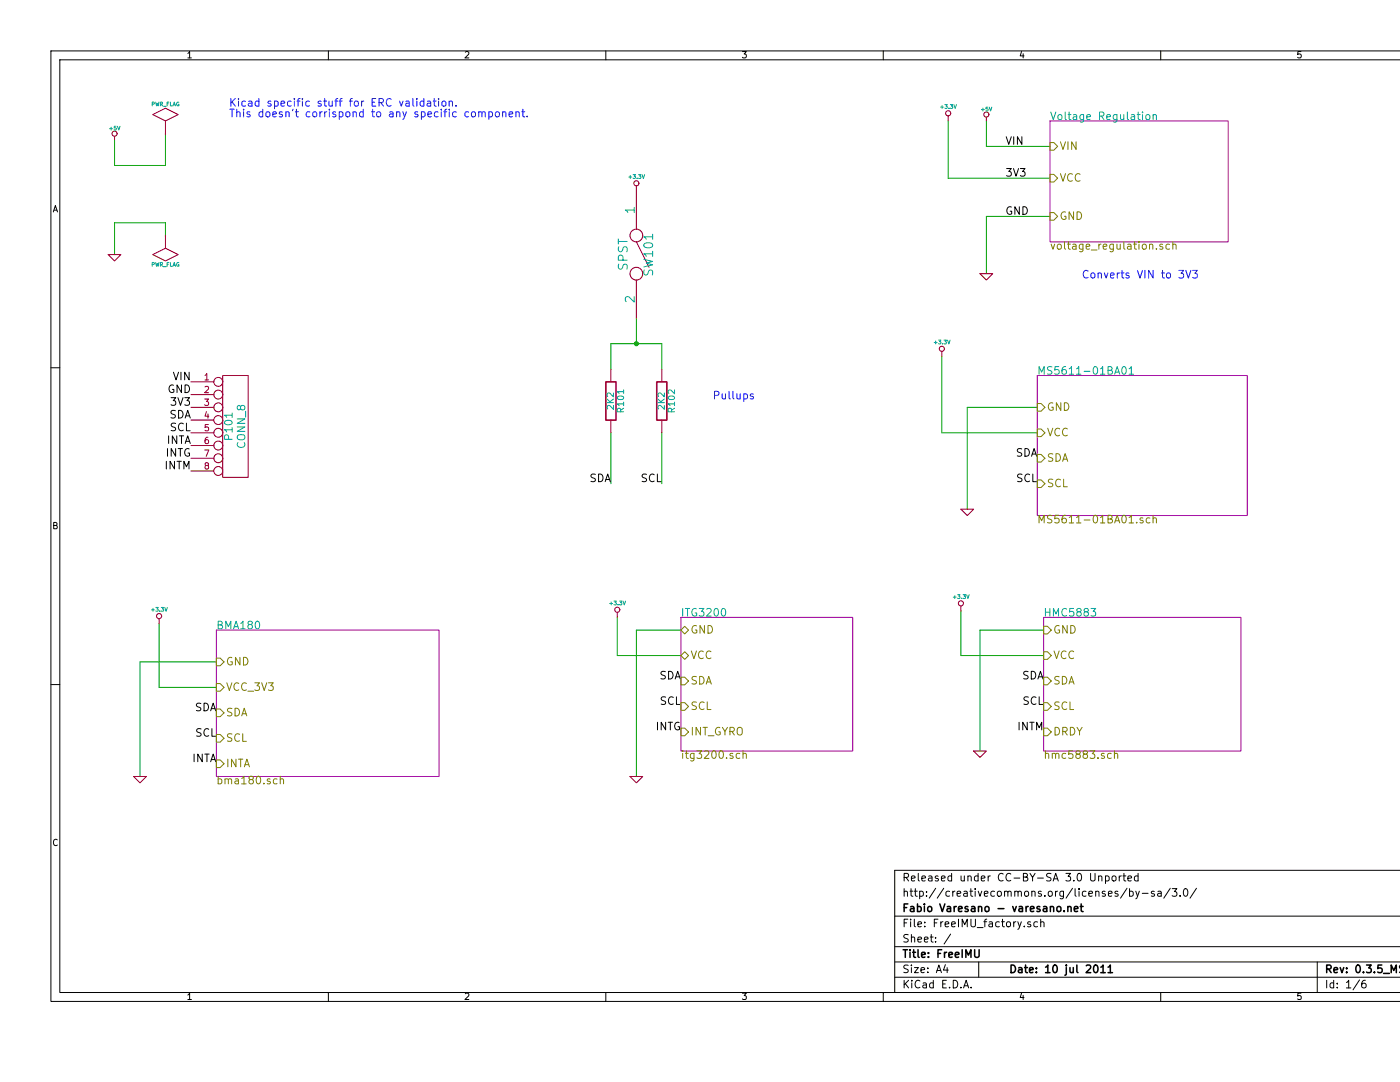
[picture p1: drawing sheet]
<svg xmlns="http://www.w3.org/2000/svg" width="279mm" height="216mm" viewBox="0 0 279 216" stroke-linecap="round" stroke-linejoin="round" font-family="sans-serif">
<g fill="none" stroke="#000" stroke-width=".2">
<path d="M37.5 10.7l.3-.4v1.3M37.5 11.6h.7M65.5 10.2v1.7M92.9 10.4l.4-.1 .3 .4-.8 .9h.8M120.9 10.2v1.7M148.2 10.3h.7l-.4 .5 .4 .1v.5l-.2 .2-.5-.2M176.3 10.2v1.7M203.9 10.2l-.3 1h.8M204.2 10.7v.9M231.6 10.2v1.7M259.6 10.3h-.6v.6l.2-.1 .4 .1v.5l-.1 .2-.5-.2M279.4 10.2h-269.2v189.6h269.2"/>
<path d="M279.4 11.9h-267.5v186.1h267.5M10.6 42.3l.4-1.3 .5 1.3M10.8 41.9h.6M10.2 73.4h1.7M203.9 89.6a.62 .62 0 0 0-.8 .1v.4l.7 .3 .1 .4-.3 .2h-.6M204 94.7a.62 .62 0 0 0-.9 0v.5l.8 .3 .1 .3-.3 .3-.6-.1M204.5 89.5a.77 .77 0 0 1 .9 .8 .77 .77 0 0 1-.9 .7zM205.5 94.7a.72 .72 0 0 0-1 .5 .72 .72 0 0 0 .7 .9l.3-.1M205.9 91l.5-1.5 .5 1.5M206 90.6h.7M206.1 94.6v1.5h.8M10.7 104.9l.6-.1v-.4l-.6-.2v1.3h.5l.2-.4-.2-.2"/>
<path d="M10.2 136.6h1.7M11.4 167.6a.5 .5 0 0 0-.6 0 .5 .5 0 0 0-.1 .6l.2 .5 .5-.1M180.4 178l.1-.1a.36 .36 0 0 1 .6 .2v.7M180.4 175.1l.8-.1 .1-.2v-.4l-.3-.1h-.6v1.5M180.4 177.3v1.5M180.8 175.1l.5 .7M181.6 177.8h.6M181.8 177.3v1.3l.4 .2M181.9 175.3l.7-.1-.1-.3-.4-.1-.2 .2 .1 .7h.5M182.5 177.8h.6M182.7 177.3v1.3l.4 .2M183.3 174.3v1.3l.2 .2"/>
<path d="M183.5 177.9l.5-.1 .3 .3-.1 .6-.2 .1h-.5M183.5 177.8v1.5M184 175.3l.7-.1-.1-.3-.4-.1-.2 .2v.7h.6M184.9 178.7v.1M184.9 177.9v.2M185.3 174.9h.6l.1 .9M186 175.2h-.5a.3 .3 0 0 0-.2 .3 .3 .3 0 0 0 .2 .3l.5-.1M186.7 177.2l-1.3 2M187.2 174.9l-.3-.1-.3 .2 .1 .2 .5 .2v.3h-.6M187.9 175.3l.7-.1-.1-.3-.4-.1-.2 .2 .1 .7h.5M188.3 177.2l-1.3 2M189.5 177.9l-.4-.1-.3 .3v.6l.3 .1h.4"/>
<path d="M189.9 174.9l-.4-.1-.3 .3 .1 .6 .2 .1 .4-.1M189.9 174.3v1.5M190.1 177.8v1M190.6 177.8l-.5 .3M191 178.3l.7-.1v-.3l-.5-.1-.2 .3 .1 .7h.6M191.8 174.8v.8a.39 .39 0 0 0 .7 .1M192.4 177.9h.6v.9M192.5 174.8v1M193 178.2l-.5 .1a.3 .3 0 0 0-.2 .2 .3 .3 0 0 0 .2 .3h.5M193.2 174.9a.36 .36 0 0 1 .6 .1v.8M193.2 174.8v1M193.5 177.8h.6"/>
<path d="M193.8 177.3v1.3l.3 .2M194.6 177.3v.2M194.6 177.8v1M195.2 174.9l-.4-.1-.3 .3v.6l.3 .1 .4-.1M195.2 174.3v1.5M195.2 177.8l.4 1 .3-1M195.8 175.3l.8-.1-.1-.3-.4-.1-.3 .2 .1 .7h.6M196.4 178.3l.8-.1-.1-.3-.4-.1-.3 .3 .1 .7h.6M197.2 174.8v1M197.6 174.8l-.4 .3M198.5 177.9l-.5-.1-.3 .3 .1 .6 .2 .1h.5M199.1 178l.2-.2 .5 .2v.7l-.3 .1-.4-.1z"/>
<path d="M200.2 174.4a.72 .72 0 0 0-1 .5 .72 .72 0 0 0 .7 .9l.3-.1M200.5 178l.1-.1a.36 .36 0 0 1 .5 .2v.7M200.5 177.8v1M201.1 178.1a.35 .35 0 0 1 .4-.3 .35 .35 0 0 1 .3 .3v.7M201.7 174.4a.72 .72 0 0 0-1 .5 .72 .72 0 0 0 .7 .9l.3-.1M202.4 175.2h1.1M202.5 178l.1-.1a.36 .36 0 0 1 .6 .2v.7M202.5 177.8v1M203.2 178.1a.35 .35 0 0 1 .3-.3 .35 .35 0 0 1 .3 .3v.7M204.2 175l.7-.1 .2-.2-.2-.4h-.7v1.5h.6l.3-.3a.41 .41 0 0 0-.4-.5M204.6 177.9l.4-.1 .3 .3v.5l-.3 .2h-.4l-.1-.2zM205.6 174.3l.5 .8 .5-.8"/>
<path d="M205.9 178l.1-.1a.36 .36 0 0 1 .6 .2v.7M205.9 177.8v1M206.1 175.1v.7M207.1 175.2h1.1M207.8 177.9l-.4-.1-.2 .3 .1 .2 .5 .1v.4h-.6M208.5 178.7v.1M209.3 178l.2-.2 .4 .2v.7l-.2 .1-.4-.1zM209.8 174.3a.62 .62 0 0 0-.9 .1v.5l.8 .3 .1 .3-.4 .3-.5-.1M210.2 175.8l.5-1.5 .5 1.5M210.3 175.4h.7M210.6 177.8v1M211.1 177.8l-.5 .3"/>
<path d="M212.2 177.8v1.3l-.2 .2h-.4M212.2 177.9l-.4-.1-.3 .3 .1 .6 .2 .1h.4M212.7 174.3h1l-.5 .6 .4 .1v.7l-.2 .1-.7-.1M214 177.2l-1.2 2M214.3 175.7v.1M214.6 177.3v1.3l.2 .2M215.2 174.3h.1a.81 .81 0 0 1 .6 .7 .81 .81 0 0 1-.6 .8 .98 .98 0 0 1-.1-1.5zM215.3 177.3v.2M215.3 177.8v1M216.7 177.9l-.4-.1-.3 .3 .1 .6 .2 .1h.4M217.3 178.3l.7-.1v-.3l-.5-.1-.2 .3 .1 .7h.6M217.7 174.3v1.2l.3 .3h.2l.3-.3v-1.2"/>
<path d="M218.7 178v-.1a.36 .36 0 0 1 .6 .2v.7M218.7 177.8v1M219.3 174.9a.36 .36 0 0 1 .6 .1v.8M219.3 174.8v1M220.5 177.9l-.3-.1-.2 .3v.2l.5 .1v.4h-.5M220.6 174.9l.5-.1 .3 .3-.1 .6-.2 .1-.5-.1M220.6 174.8v1.5M221.2 178.3l.7-.1v-.3l-.5-.1-.2 .3 .1 .7h.6M222 174.9l.2-.1 .5 .1v.8l-.3 .1-.4-.1zM223.1 177.9l-.4-.1-.2 .3 .1 .2 .5 .1v.4h-.6M223.4 174.8v1M223.8 174.8l-.4 .3"/>
<path d="M224.1 174.8h.6M224.3 174.3v1.3l.4 .2M224.9 177.2l-1.3 2M225.1 175.3l.7-.1v-.3l-.5-.1-.2 .2 .1 .7h.6M225.4 177.9l.5-.1 .3 .3-.1 .6-.2 .1h-.5M225.4 177.3v1.5M226.7 177.8l.3 1M227.1 174.9l-.4-.1-.3 .3 .1 .6 .2 .1 .4-.1M227.1 174.3v1.5M227.4 177.8l-.5 1.4-.2 .1M228 178.3h1.1M230.4 177.9l-.4-.1-.2 .3v.2l.6 .1v.4h-.6"/>
<path d="M231.1 177.9h.6v.9M231.7 178.2l-.5 .1a.3 .3 0 0 0-.2 .2 .3 .3 0 0 0 .2 .3h.5M233.6 177.2l-1.3 2M233.9 177.3h1l-.5 .6 .4 .2v.6l-.2 .1-.7-.1M235.5 178.7v.1M236.3 177.5l.3-.2a.81 .81 0 0 1 .5 .8 .81 .81 0 0 1-.5 .7l-.3-.1-.1-.4zM238.8 177.2l-1.3 2M279.4 173.7h-100.8v24.3M37.5 198.6l.3-.4v1.2M37.5 199.4h.7M65.5 198v1.8M92.9 198.3l.4-.1 .3 .4-.8 .8h.8"/>
<path d="M120.9 198v1.8M148.2 198.2h.7l-.4 .5 .4 .1v.5l-.2 .1-.5-.1M176.3 198v1.8M178.6 182.8h100.8M178.6 188.9h100.8M178.6 195h100.8M178.6 191.9h100.8M180.4 195.6v1.5M180.4 184.2h.5M180.7 196.3l.6 .8M181.2 183.4h-.8v1.5M181.3 192.6a.62 .62 0 0 0-.9 .1v.4l.8 .4 .1 .3-.4 .3-.5-.1"/>
<path d="M181.3 186.5a.62 .62 0 0 0-.9 .1v.4l.8 .4 .1 .3-.4 .3-.5-.1M181.3 195.6l-.9 .9M181.7 183.4v.2M181.7 183.9v1M181.9 192.6v.1M181.9 187.1l.1-.1a.36 .36 0 0 1 .5 .2v.8M181.9 186.5v1.5M181.9 193.1v1M182 195.6v.2M182 196.1v1M182.5 183.4v1.3l.2 .2M182.5 193.1h.8l-.8 1h.8"/>
<path d="M183.2 184.4l.7-.1-.1-.3-.4-.1-.2 .3 .1 .7h.5M183.2 187.5l.7-.1-.1-.4h-.4l-.2 .2 .1 .7h.5M183.6 195.8a.72 .72 0 0 0-1 .5 .72 .72 0 0 0 .7 .8l.3-.1M183.8 193.6l.7-.2v-.3h-.5l-.2 .2 .1 .7h.6M184.2 196.2h.6l.1 .9M184.5 187.5l.7-.1-.1-.4h-.4l-.2 .2 .1 .7h.5M184.6 184.8v.1M184.6 184v.2M184.9 196.5h-.5a.3 .3 0 0 0-.3 .3 .3 .3 0 0 0 .3 .3h.5M185.2 194v.1M185.2 193.1v.2M185.6 187h.6"/>
<path d="M185.9 186.5v1.3l.3 .2M186.3 196.2l-.5-.1-.3 .3 .1 .6 .2 .1h.5M186.3 195.6v1.5M186.5 184.2h.5M186.7 187.9v.1M186.7 187v.2M186.9 194.1l.5-1.5 .5 1.5M187 193.6h.7M187.2 183.4h-.7v1.5M187.8 183.9v1M188.1 196.3h.5M188.2 183.9l-.4 .3"/>
<path d="M188.6 184.4l.8-.1-.1-.3-.5-.1-.2 .3 .1 .7h.6M188.7 192.5l-.4 1.1h1M188.9 195.6h-.8v1.5h.8M189 193.1v1M189.5 197v.1M189.7 186.4l-1.3 2M189.9 184.4l.8-.1-.1-.3-.5-.1-.2 .3 .1 .7h.6M190.2 195.6a.77 .77 0 0 1 .9 .8 .77 .77 0 0 1-.9 .7zM191.3 183.4v1.5M191.8 197v.1M192 184.9v-1.5l.5 1.1 .5-1.1v1.5M192.3 197.1l.5-1.5 .5 1.5"/>
<path d="M192.4 196.7h.8M193.8 183.4v1.3l.3 .2h.3l.3-.2v-1.3M193.8 197v.1M195 185.1h1.2M195.3 191.9v3.1M196.3 183.9h.6M196.9 183.4l-.4 .2v1.3M197.4 184h.6l.1 .9M198.1 184.3l-.5 .1a.3 .3 0 0 0-.3 .2 .3 .3 0 0 0 .3 .3h.5M199.4 184l-.4-.1-.3 .3 .1 .6 .2 .1h.4M199.9 183.9h.6M200.1 183.4v1.3l.4 .2"/>
<path d="M200.9 184.1l.3-.2 .4 .2v.7l-.2 .1-.5-.1zM202.3 183.9v1M202.7 183.9l-.4 .3M203.1 183.9l.4 1M203.8 183.9l-.5 1.4-.2 .1M203.9 198.1l-.3 .9h.8M204.2 198.6v.8M204.4 184.8v.1M205.7 184l-.4-.1-.2 .3 .1 .2 .5 .1v.4h-.6M207.1 184l-.5-.1-.3 .3 .1 .6 .2 .1h.5M207.7 184.1l.1-.1a.36 .36 0 0 1 .6 .2v.7M207.7 183.4v1.5"/>
<path d="M231.6 198v1.8M259.6 198.2h-.6v.6l.2-.1 .4 .1v.5l-.1 .1-.5-.1M262.9 191.9v6.1M264.8 195.6v1.5M266.2 196.2l-.5-.1-.3 .3 .1 .6 .2 .1h.5M266.2 195.6v1.5M266.9 197v.1M266.9 196.2v.1M268.7 196l.5-.4v1.5M268.7 197.1h.9M271.3 195.5l-1.3 2M272.5 195.6a.62 .62 0 0 0-.7 .7v.7l.3 .1 .5-.1v-.5l-.1-.2-.4-.1-.3 .3"/>
</g>
<g fill="none" stroke="#000" stroke-width=".3">
<path d="M180.2 189.5h.9M180.4 181.1h.5M180.7 189.5v1.5M181.2 180.4h-.8v1.5M181.6 189.5v.2M181.6 190v1M181.7 180.9h.6l.1 1M182.1 190h.6M182.3 189.5v1.3l.4 .2M182.4 181.3h-.5a.3 .3 0 0 0-.2 .3 .3 .3 0 0 0 .2 .3l.5-.1M183.1 180.9h.4l.3 .3v.6l-.3 .1-.4-.1M183.1 180.4v1.5"/>
<path d="M183.2 189.5v1.3l.2 .2M183.9 190.5l.8-.1-.1-.3-.4-.1-.3 .2 .1 .8h.6M184.5 180.4v.1M184.5 180.9v1M185.3 190.9v.1M185.3 190.1v.1M185.3 180.9h.3l.4 .3v.4l-.4 .3-.3-.1-.2-.2zM187.2 190.2h.5M187.6 180.4l.5 1.5 .5-1.5M187.9 189.5h-.7v1.5M188.5 190v1M188.9 190l-.4 .3"/>
<path d="M189.1 180.9h.5l.1 1M189.4 190.5l.7-.1-.1-.3-.4-.1-.2 .2v.8h.6M189.7 181.3h-.5a.3 .3 0 0 0-.2 .3 .3 .3 0 0 0 .2 .3l.5-.1M190.4 180.9v1M190.7 190.5l.7-.1-.1-.3-.4-.1-.2 .2v.8h.6M190.9 180.9l-.5 .3M191.3 181.4l.7-.1-.1-.4h-.4l-.2 .2 .1 .7h.5M192 189.5v1.5M192.8 191v-1.5l.5 1.1 .5-1.1v1.5M193.2 180.9h-.4l-.2 .2 .1 .2 .5 .2v.3h-.6M193.9 180.9h.6l.1 1M194.5 189.5v1.3l.3 .2h.3l.3-.2v-1.3"/>
<path d="M194.6 181.3h-.5a.3 .3 0 0 0-.3 .3 .3 .3 0 0 0 .3 .3l.5-.1M195.3 181l.1-.1a.36 .36 0 0 1 .5 .2v.8M195.3 180.9v1M196.7 180.9h.4l.3 .3v.4l-.3 .3-.4-.1-.1-.2zM199.2 181.3h1.2M201.8 192.6a.77 .77 0 0 1 .9 .7 .77 .77 0 0 1-.9 .8zM202.1 180.9l.4 1 .3-1M203.3 193.1h.6l.1 1M203.4 180.9h.6l.1 1M204 193.4l-.5 .1a.3 .3 0 0 0-.3 .3 .3 .3 0 0 0 .3 .3l.5-.1M204.1 181.3h-.5a.3 .3 0 0 0-.3 .3 .3 .3 0 0 0 .3 .3l.5-.1M204.5 193.1h.6"/>
<path d="M204.7 192.6v1.3l.4 .2M204.8 180.9v1M205.2 180.9l-.4 .3M205.5 193.6l.7-.2-.1-.3h-.4l-.2 .2v.7h.6M205.6 181.4l.8-.1-.1-.4h-.4l-.3 .2 .1 .7h.6M206.8 194v.1M206.8 193.1v.2M207.5 180.9h-.3l-.3 .2 .1 .2 .5 .2v.3h-.6M208.3 180.9h.5l.1 1M208.7 193l.4-.4v1.5M208.7 194.1h.9M208.9 181.3h-.5a.3 .3 0 0 0-.2 .3 .3 .3 0 0 0 .2 .3l.5-.1"/>
<path d="M209.6 181l.1-.1a.36 .36 0 0 1 .6 .2v.8M209.6 180.9v1M210.3 192.6h.2a.81 .81 0 0 1 .5 .7 .81 .81 0 0 1-.5 .8 .98 .98 0 0 1-.2-1.5zM211 181l.2-.1 .5 .1v.8l-.3 .1-.4-.1zM212.4 181.8v.1M212.8 193.1v1.3l-.3 .2M212.8 192.6v.1M213.1 181l.1-.1a.36 .36 0 0 1 .6 .2v.8M213.1 180.9v1M213.5 193.1v.8a.39 .39 0 0 0 .7 .1M214.2 193.1v1M214.4 181.4l.7-.1v-.4h-.5l-.2 .2 .1 .7h.6"/>
<path d="M214.9 192.6v1.3l.2 .2M215.6 180.9h.6M215.8 180.4v1.3l.4 .2M216.8 192.7l.6-.1 .3 .4-1 1.1h1M218.4 192.7l.2-.1a.81 .81 0 0 1 .5 .7 .81 .81 0 0 1-.5 .8l-.2-.1-.2-.5zM219.7 193l.4-.4v1.5M219.7 194.1h.9M221.1 193l.5-.4v1.5M221.1 194.1h.9M264.8 193.4l.7-.1 .2-.2-.1-.4-.2-.1h-.6v1.5M265.2 193.4l.5 .7M266.2 193.6l.8-.2-.1-.3h-.5l-.2 .2 .1 .7h.6"/>
<path d="M267.5 193.1l.3 1 .4-1M268.8 194v.1M268.8 193.1v.2M270.8 192.6h.2a.81 .81 0 0 1 .5 .7 .81 .81 0 0 1-.5 .8 .98 .98 0 0 1-.2-1.5zM272.1 194v.1M272.7 192.6h1l-.5 .5 .4 .2v.7l-.2 .1-.7-.1M274.3 194v.1M275.8 192.6h-.8v.7l.2-.2 .5 .1 .1 .2v.6l-.3 .1-.5-.1M276.1 194.2h1.2M277.6 194.1v-1.5l.6 1 .5-1v1.5M279.3 194h.1M279.4 192.7l-.1 .2 .1 .3"/>
</g>
<path d="M188 71.1v15.3h19M121.9 86.4v10.1" fill="none" stroke="#00a000" stroke-width=".2"/>
<circle cx="127" cy="68.6" r=".41" fill="#00a000"/>
<g fill="none" stroke="#00a000" stroke-width=".2">
<path d="M33 26.7v6.3h-10.1v-5.1M189.2 24.1v11.5h20.4M196.9 24.1v5.1h12.7M33 47v-2.5h-10.1v6.3M209.6 43.2h-12.7v11.4M121.9 73.7v-5.1h10.2v5.1M127 63.5v5.1M132.1 86.4v10.1M207 81.3h-14v20.3M31.8 124.5v12.7h11.4M43.2 132.1h-15.3v22.8M123.2 123.2v7.6h12.7"/>
<path d="M135.9 125.7h-8.9v29.2M191.8 121.9v8.9h16.5M208.3 125.7h-12.7v24.2"/>
<circle cx="127" cy="68.6" r=".41"/>
</g>
<g fill="none" stroke="#a00000" stroke-width=".2">
<path d="M22.9 27.2v.7M30.5 22.9l2.5-1.3 2.6 1.3-2.6 1.2zM33 26.7h.1M33 24.1v2.6M127 37.1v8.6M189.2 23.1v1M196.9 23.4v.7M21.6 50.8h2.5l-1.2 1.3zM30.5 50.8l2.5-1.3 2.6 1.3-2.6 1.3zM33 47h.1M33 47v2.5M127 48.3l2.5 5"/>
<path d="M127 55.9v7.6M195.6 54.6h2.5l-1.2 1.3zM38.1 76.2h4.6M38.1 78.7h4.6M40.8 79.6h.8l-.4 .5 .4 .1v.6l-.2 .1-.6-.1M40.9 74.9l.4-.4v1.3M40.9 77.2l.5-.1 .2 .4-.8 .9h.8M40.9 75.8h.7M44.5 74.9h5v20.4h-5zM121.9 73.7v2.5M132.1 73.7v2.5M188 70.1v1"/>
<path d="M38.1 81.3h4.6M38.1 83.8h4.6M38.1 86.4h4.6M38.1 88.9h4.6M38.1 91.4h4.6M38.1 94h4.6M40.8 89.8h.9l-.6 1.3M41.1 92.9l-.1-.1v-.3l.4-.2 .2 .2v.3l-.6 .1-.1 .2v.3l.2 .2h.3l.2-.2v-.4l-.2-.1M41.2 82.1l-.3 .9h.8M41.5 87.2l-.4 .1a.87 .87 0 0 0 0 1.2l.5-.1v-.5l-.5-.2-.2 .3M41.5 82.6v.8M41.6 84.7h-.6l-.1 .6 .2-.1 .5 .1v.6l-.2 .1-.5-.1"/>
<path d="M121.9 83.8v2.6M132.1 83.8v2.6M191.8 101.6h2.5l-1.3 1.3zM31.8 123.4v1.1M123.2 122.2v1M191.8 120.9v1M26.7 154.9h2.5l-1.3 1.3zM125.7 154.9h2.6l-1.3 1.3zM194.3 149.9h2.6l-1.3 1.2z"/>
<circle cx="22.9" cy="26.7" r=".51"/>
<circle cx="127" cy="36.6" r=".51"/>
<circle cx="189.2" cy="22.6" r=".51"/>
<circle cx="196.9" cy="22.9" r=".51"/>
<circle cx="127" cy="54.6" r="1.27"/>
<circle cx="127" cy="47" r="1.27"/>
<circle cx="43.6" cy="76.2" r=".89"/>
<circle cx="43.6" cy="78.7" r=".89"/>
<circle cx="188" cy="69.6" r=".51"/>
<circle cx="43.6" cy="83.8" r=".89"/>
<circle cx="43.6" cy="86.4" r=".89"/>
<circle cx="43.6" cy="94" r=".89"/>
<circle cx="43.6" cy="88.9" r=".89"/>
<circle cx="43.6" cy="91.4" r=".89"/>
<circle cx="43.6" cy="81.3" r=".89"/>
<circle cx="31.7" cy="122.9" r=".51"/>
<circle cx="123.2" cy="121.7" r=".51"/>
<circle cx="191.8" cy="120.4" r=".51"/>
</g>
<g fill="none" stroke="#00a0a0" stroke-width=".2">
<path d="M21.9 25.7h.6M22.2 25.4v.6M23.2 25.2h-.4v.4l.3-.1 .1 .3-.1 .2-.3-.1M23.4 25.2l.3 .8 .3-.8M30.4 20.8l.4-.1v-.3h-.4v.7M31.1 20.4l.1 .7 .2-.5 .1 .5 .2-.7M32 20.8l.4-.1v-.3h-.4v.7M32.2 20.8l.2 .3M32.6 21.2h.6M33.4 20.7h.2M33.7 20.4h-.3v.7M34 20.4v.7h.4"/>
<path d="M34.5 21.1l.3-.7 .2 .7M34.6 20.9h.4M35.7 20.4a.34 .34 0 0 0-.4 .4 .34 .34 0 0 0 .4 .3v-.3h-.1M125.5 35.3h.6M125.8 35v.6M126.3 34.8h.5l-.2 .4 .2 .1-.1 .3-.4-.1M127.2 35.5v.1M127.4 34.8h.5l-.2 .4 .2 .1-.1 .3-.4-.1M128.1 34.8l.3 .8 .3-.8M187.7 21.4h.6M188 21.1v.5M188.6 20.9h.5l-.3 .3 .3 .1-.1 .3h-.4"/>
<path d="M189.4 21.6h.1M189.7 20.9h.4l-.2 .3 .2 .1v.3h-.4M190.4 20.9l.2 .7 .3-.7M195.9 21.9h.5M196.2 21.6v.5M197.2 21.4h-.4v.3h.3l.1 .3-.1 .1h-.3M197.4 21.4l.3 .7 .2-.7M209.7 22.4l.5 1.5 .5-1.5M211.2 23l.2-.1 .5 .1v.7l-.3 .2-.4-.2zM212.6 22.4v1.3l.2 .2M213.2 22.9h.5M213.4 22.4v1.3l.3 .2"/>
<path d="M214.2 22.9h.6l.1 1M214.9 23.2l-.5 .1a.3 .3 0 0 0-.3 .3 .3 .3 0 0 0 .3 .3l.5-.1M216.3 22.9v1.2l-.3 .3-.4-.1M216.3 22.9h-.5l-.3 .3 .1 .5 .2 .2 .5-.1M216.9 23.4l.7-.2v-.3h-.5l-.2 .2 .1 .7h.6M219.4 23.2l.8-.1 .1-.2-.1-.4-.2-.1h-.6v1.5M219.8 23.2l.5 .7M220.9 23.4l.7-.2-.1-.3h-.4l-.2 .2 .1 .7h.5M222.9 22.9v1.2l-.3 .3-.3-.1M222.9 22.9h-.4l-.3 .3 .1 .5 .2 .2 .4-.1M223.6 22.9v.8a.39 .39 0 0 0 .7 0M224.3 22.9v1"/>
<path d="M225 22.4v1.3l.2 .2M225.8 22.9h.6v1M226.4 23.2l-.5 .1a.3 .3 0 0 0-.2 .3 .3 .3 0 0 0 .2 .3l.5-.1M226.9 22.9h.6M227.2 22.4v1.3l.3 .2M228 22.4v.1M228 22.9v1M228.8 23l.2-.1 .4 .1v.7l-.2 .2-.4-.2zM230.1 23l.1-.1a.36 .36 0 0 1 .6 .2v.8M230.1 22.9v1M30.4 52.8l.4-.1v-.2l-.4-.1v.7M31.1 52.4l.1 .7 .2-.5 .1 .5 .2-.7"/>
<path d="M32 52.8l.4-.1v-.2l-.4-.1v.7M32.2 52.8l.2 .3M32.6 53.2h.6M33.4 52.7h.2M33.7 52.4h-.3v.7M34 52.4v.7h.4M34.5 53.1l.3-.7 .2 .7M34.6 52.9h.4M35.7 52.4a.34 .34 0 0 0-.4 .4 .34 .34 0 0 0 .4 .3v-.3h-.1M123.4 47.7v1M123.4 48.2h1.8M123.5 52.7l-.1 .7 .3 .3 .5-.2 .3-.7h.5a.78 .78 0 0 1 .1 .9"/>
<path d="M123.5 49.2l-.1 .7 .3 .3 .5-.1 .3-.8h.5a.78 .78 0 0 1 .1 .9M124.3 51.9v-.8a.49 .49 0 0 0-.5-.2 .49 .49 0 0 0-.4 .4v.6h1.8M126.6 41.9h-1.8l.5 .5M126.6 59.2v1.1l-1-1-.3-.1-.3 .1-.2 .2v.4l.2 .3M126.6 41.4v1M128.5 51.7l1.8 .5-1.3 .3 1.3 .3-1.8 .5M128.6 53.9l-.1 .6 .3 .4 .4-.2 .4-.8h.5a.78 .78 0 0 1 .1 1M128.7 48.6l.9-.2 .5 .2 .2 .2a.96 .96 0 0 1-.8 .7 .96 .96 0 0 1-.9-.3l-.1-.4zM130.3 50.6h-1.8l.5 .6M130.3 47.2h-1.8l.5 .6M130.3 46.7v1.1M130.3 50.1v1.1"/>
<path d="M121.2 79.6l.7 .7M122.4 78.4v.8l-.9-.8-.3 .2 .1 .5M122.4 79.6l-.7 .6M123.3 79.2a.74 .74 0 0 1 1.2 .3 .74 .74 0 0 1-1.3-.2zM124.5 78.2h-1.3l.4 .3M124.5 77.8v.7M131.3 79.6l.8 .7M132.6 78.4v.8l-.9-.8-.4 .2 .1 .5M132.6 79.6l-.7 .6M133.4 79.2a.74 .74 0 0 1 1.2 .3 .74 .74 0 0 1-1.2-.2zM134.6 77.8v.8l-.9-.8-.3 .2 .1 .5M186.4 68.4h.6"/>
<path d="M186.7 68v.6M187.3 67.9h.5l-.3 .3 .3 .1-.1 .3h-.4M188.1 68.6h.1M188.4 67.9h.5l-.3 .3 .3 .1-.1 .3h-.4M189.1 67.9l.3 .7 .2-.7M207.4 74.7v-1.5l.5 1 .5-1v1.5M209.9 73.2a.62 .62 0 0 0-.8 .1v.4l.8 .4v.3l-.3 .3-.6-.1M211.3 73.2h-.7l-.1 .7 .2-.2 .5 .1 .2 .2-.1 .5-.2 .2-.6-.2M212.7 73.2a.62 .62 0 0 0-.8 .6l.1 .7 .2 .2 .6-.2v-.5l-.1-.2-.5-.1-.3 .3M213.4 73.6l.4-.4v1.5M213.4 74.7h.9M214.8 73.6l.5-.4v1.5"/>
<path d="M214.8 74.7h.9M216.4 74.1h1.1M218.3 73.3l.2-.1a.81 .81 0 0 1 .6 .7 .81 .81 0 0 1-.6 .8l-.2-.2-.1-.4zM219.6 73.6l.5-.4v1.5M219.6 74.7h.9M221.1 73.9l.7-.1 .1-.2-.1-.4h-.7v1.5h.6l.3-.3a.41 .41 0 0 0-.4-.5M222.5 74.7l.5-1.5 .5 1.5M222.6 74.2h.7M224 73.3l.3-.1a.81 .81 0 0 1 .5 .7 .81 .81 0 0 1-.5 .8l-.3-.2-.1-.4zM225.3 73.6l.5-.4v1.5M225.3 74.7h.9M44.9 84.1a.89 .89 0 0 1 1.4 .3 .86 .86 0 0 1-.8 .4 .86 .86 0 0 1-.7-.5z"/>
<path d="M45.6 87.7l-.1-.8-.2-.1h-.3l-.2 .3v.6h1.5M46.3 85.8h-1.5l.4 .4M46.3 82.9h-1.5l.4 .4M46.3 82.4v.9M46.3 85.3v.9M47.3 85.2h1.6l-1.6 .9h1.6M47.3 83.6h1.6l-1.6 .9h1.6M47.4 86.9a.99 .99 0 0 1 1.5 .2 .53 .53 0 0 1-.5 .7h-.5a.52 .52 0 0 1-.5-.9zM47.5 88.3a.72 .72 0 0 0 .5 1 .72 .72 0 0 0 .9-.7l-.2-.3M48 81.2l.3-.3 .4 .1 .2 .2-.2 .5-.4 .1-.2-.2-.2-.6-.2-.1-.3 .2-.1 .4 .2 .2 .2 .1 .3-.3M49 82.1v1.1M121.2 80.3h1.2"/>
<path d="M122.4 80.9v.8l-.9-.8-.3 .2 .1 .5M123.9 82.2l-.1-.6-.5-.1-.1 .7h1.3M124.5 80.6h-1.3l.4 .3M124.5 81.5l-.6 .4M124.5 80.2v.7M131.3 80.3h1.3M132.6 80.9v.8l-.9-.8-.4 .2 .1 .5M134 82.2v-.6l-.5-.1-.1 .7h1.2M134.6 80.6h-1.2l.3 .3M134.6 81.5l-.6 .4M134.6 80.2v.7M122.5 119.9h.5l-.2 .3 .2 .2-.1 .3-.4-.1"/>
<path d="M123.6 119.9h.5l-.2 .3 .2 .2-.1 .3-.4-.1M124.3 119.9l.3 .8 .2-.8M190.2 119.2h.6M190.6 118.8v.6M191.1 118.7h.5l-.3 .3 .3 .1-.1 .3h-.4M191.9 119.4h.1M192.2 118.7h.5l-.3 .3 .3 .1-.1 .3h-.4M192.9 118.7l.3 .7 .2-.7M30.2 121.7h.6M30.5 121.4v.6M31.1 121.2h.5l-.3 .3 .3 .1-.1 .3h-.4M31.9 121.9v.1"/>
<path d="M32.2 121.2h.5l-.3 .3 .3 .1-.1 .3h-.4M32.9 121.2l.2 .8 .3-.8M43.5 124.7l.7-.1 .1-.2-.1-.4h-.7v1.5h.6l.3-.3a.41 .41 0 0 0-.4-.5M45.1 125.5v-1.5l.5 1 .5-1v1.5M46.6 125.5l.5-1.5 .5 1.5M46.7 125h.8M48 124.4l.5-.4v1.5M48 125.5h.9M49.8 124.6l-.3-.3 .1-.2 .2-.1h.4l.2 .3-.1 .2-.7 .2-.1 .2 .1 .4 .2 .2h.3l.3-.3v-.3l-.3-.3M51.1 124.1l.2-.1a.81 .81 0 0 1 .5 .7 .81 .81 0 0 1-.5 .8l-.2-.2-.2-.4zM121.7 120.4h.6M122 120.1v.6"/>
<path d="M123.3 120.6v.1M136.2 121.4v1.5M136.8 121.4h.8M137.2 121.4v1.5M139 121.5a.7 .7 0 0 0-.9 .7 .7 .7 0 0 0 .9 .6v-.5h-.3M139.5 121.4h1l-.5 .6 .4 .1v.7l-.2 .1-.7-.1M141 121.6l.6-.2 .3 .4-.9 1.1h.9M142.6 121.6l.3-.2a.81 .81 0 0 1 .5 .8 .81 .81 0 0 1-.5 .7l-.3-.1-.1-.4zM144.1 121.6l.2-.2a.81 .81 0 0 1 .6 .8 .81 .81 0 0 1-.6 .7l-.2-.1-.2-.4zM208.6 121.4v1.5M208.6 122.1h.9M209.5 121.4v1.5"/>
<path d="M210.2 122.9v-1.5l.5 1.1 .6-1.1v1.5M212.9 121.6a.72 .72 0 0 0-1 .5 .72 .72 0 0 0 .7 .8l.3-.1M214.2 121.4h-.7l-.1 .7 .3-.1 .5 .1 .1 .2-.1 .5-.2 .1-.6-.1M215.2 122.1l-.3-.3 .1-.2 .2-.2 .4 .1 .2 .2-.1 .2-.7 .2-.1 .3 .1 .4 .2 .1h.3l.3-.2v-.3l-.3-.3M216.6 122.1l-.3-.3 .1-.2 .2-.2 .5 .1 .1 .2-.1 .2-.6 .2-.2 .3 .1 .4 .2 .1h.3l.3-.2v-.3l-.3-.3M217.7 121.4h1l-.5 .6 .4 .1v.7l-.2 .1-.7-.1"/>
</g>
<path d="M209.6 24.1h35.5v24.2h-35.5zM207 74.9h41.9v28h-41.9zM43.2 125.7h44.4v29.2h-44.4zM135.9 123.2h34.3v26.7h-34.3zM208.3 123.2h39.4v26.7h-39.4z" fill="none" stroke="#a000a0" stroke-width=".2"/>
<g fill="none" stroke="#808000" stroke-width=".2">
<path d="M209.6 28.4h.7l.8 .8-.8 .8h-.7zM209.6 34.8h.7l.8 .8-.8 .7h-.7zM211.6 28.3l.5 1.5 .5-1.5M211.6 34.6l.5 1.6 .5-1.6M213.1 28.3v1.5M214 34.8a.72 .72 0 0 0-1 .5 .72 .72 0 0 0 .7 .9l.3-.2M214.8 28.3v1.5l-.9-1.5v1.5M215.5 34.8a.72 .72 0 0 0-1 .5 .72 .72 0 0 0 .7 .9l.3-.2M209.6 42.4h.7l.8 .8-.8 .7h-.7zM209.8 48.7l.3 1 .4-1M211.2 48.8l.3-.1 .3 .3v.5l-.3 .2h-.3l-.2-.2zM212.4 48.2v1.3l.3 .2"/>
<path d="M212.6 42.3a.7 .7 0 0 0-.9 .8 .7 .7 0 0 0 1 .6v-.5h-.3M213 48.7h.6M213.2 48.2v1.3l.4 .2M214.1 48.8h.6l.1 .9M214.2 42.3v1.5l-.8-1.5v1.5M214.8 49.1h-.6a.3 .3 0 0 0-.2 .3 .3 .3 0 0 0 .2 .3h.6M215 42.3a.77 .77 0 0 1 .9 .7 .77 .77 0 0 1-.9 .8zM216.1 48.7v1.3l-.3 .2h-.3M216.1 48.8l-.4-.1-.3 .3 .1 .6 .2 .1h.4M216.8 49.2l.7-.1-.1-.3-.4-.1-.2 .2v.8h.6M217.8 49.9h1.1M219.3 48.7v1"/>
<path d="M219.7 48.7l-.4 .3M220.2 49.2l.7-.1-.1-.3-.4-.1-.2 .2v.8h.6M222.2 48.7v1.3l-.3 .2h-.4M222.2 48.8l-.4-.1-.3 .3v.6l.3 .1h.4M222.9 48.7v.8a.39 .39 0 0 0 .7 .1M223.6 48.7v1M224.3 48.2v1.3l.2 .2M225.1 48.8h.6v.9M225.7 49.1h-.5a.3 .3 0 0 0-.2 .3 .3 .3 0 0 0 .2 .3h.5M226.2 48.7h.6M226.4 48.2v1.3l.4 .2M227.3 48.2v.2"/>
<path d="M227.3 48.7v1M228.1 48.8l.4-.1 .3 .3v.5l-.3 .2h-.4l-.1-.2zM229.4 48.9l.1-.1a.36 .36 0 0 1 .6 .1v.8M229.4 48.7v1M230.8 49.6v.1M232 48.8l-.3-.1-.3 .2 .1 .2 .5 .2v.4h-.6M233.4 48.8l-.4-.1-.3 .3 .1 .6 .2 .1h.4M234.1 48.9v-.1a.36 .36 0 0 1 .6 .1v.8M234.1 48.2v1.5M207 90.7h.8l.7 .7-.7 .8h-.8zM207 95.8h.8l.7 .7-.7 .8h-.8zM207 80.5h.8l.7 .8-.7 .7h-.8z"/>
<path d="M207 85.6h.8l.7 .8-.7 .7h-.8zM209.1 85.4l.5 1.6 .5-1.6M210.1 90.6a.62 .62 0 0 0-.8 .1v.4l.7 .4 .1 .3-.3 .2h-.6M210.1 95.7a.62 .62 0 0 0-.8 .1v.4l.7 .3 .1 .4-.3 .2h-.6M210.1 80.4a.7 .7 0 0 0-.9 .8 .7 .7 0 0 0 1 .6v-.5h-.3M210.7 90.5a.77 .77 0 0 1 .9 .8 .77 .77 0 0 1-.9 .7zM211.5 85.6a.72 .72 0 0 0-1 .5 .72 .72 0 0 0 .7 .9l.3-.2M211.6 95.8a.72 .72 0 0 0-1 .5 .72 .72 0 0 0 .7 .8l.3-.1M211.7 80.4v1.5l-.9-1.5v1.5M212.1 92l.5-1.5 .5 1.5M212.2 91.6h.7M212.3 95.6v1.5h.7"/>
<path d="M212.4 80.4a.77 .77 0 0 1 .9 .7 .77 .77 0 0 1-.9 .8zM213 85.6a.72 .72 0 0 0-1 .5 .72 .72 0 0 0 .7 .9l.3-.2M207.4 104.3v-1.5l.5 1.1 .5-1.1v1.5M209.9 102.9a.62 .62 0 0 0-.8 .1v.4l.8 .4v.3l-.3 .2h-.6M211.3 102.8h-.7l-.1 .8 .2-.2 .5 .1 .2 .2-.1 .5-.2 .1-.6-.1M212.7 102.8a.62 .62 0 0 0-.8 .7l.1 .7 .2 .1 .6-.1v-.5l-.1-.2-.5-.1-.3 .3M213.4 103.3l.4-.5v1.5M213.4 104.3h.9M214.8 103.3l.5-.5v1.5M214.8 104.3h.9M216.4 103.8h1.1M218.3 103l.2-.2a.81 .81 0 0 1 .6 .8 .81 .81 0 0 1-.6 .7l-.2-.1-.1-.4z"/>
<path d="M219.6 103.3l.5-.5v1.5M219.6 104.3h.9M221.1 103.6h.5l.3-.2v-.3l-.1-.2-.7-.1v1.5h.6l.3-.2a.41 .41 0 0 0-.4-.5M222.5 104.3l.5-1.5 .5 1.5M222.6 103.9h.7M224 103l.3-.2a.81 .81 0 0 1 .5 .8 .81 .81 0 0 1-.5 .7l-.3-.1-.1-.4zM225.3 103.3l.5-.5v1.5M225.3 104.3h.9M226.8 104.2v.1M228.1 103.4l-.4-.1-.2 .3 .1 .2 .5 .1v.4h-.6M229.5 103.4l-.4-.1-.3 .3v.6l.3 .1h.4M230.1 103.5l.1-.1a.36 .36 0 0 1 .6 .2v.7"/>
<path d="M230.1 102.8v1.5M43.2 136.4h.7l.8 .8-.8 .7h-.7zM43.2 131.3h.7l.8 .8-.8 .7h-.7zM45.3 136.2l.5 1.6 .5-1.6M46.3 131.2a.7 .7 0 0 0-.9 .8 .7 .7 0 0 0 1 .6v-.5h-.3M47.7 136.4a.72 .72 0 0 0-1.1 .5 .72 .72 0 0 0 .7 .9l.4-.2M47.9 131.2v1.5l-.9-1.5v1.5M48.6 131.2a.77 .77 0 0 1 .9 .7 .77 .77 0 0 1-.9 .8zM49.2 136.4a.72 .72 0 0 0-1 .5 .72 .72 0 0 0 .7 .9l.3-.2M49.5 137.9h1.1M50.9 136.2h.9l-.5 .6 .4 .2v.6l-.2 .2-.6-.2M52.2 136.2l.5 1.6 .5-1.6"/>
<path d="M53.6 136.2h.9l-.5 .6 .5 .2v.6l-.3 .2-.6-.2M135.9 130.8l.8-.8 .7 .8-.7 .8zM135.9 125.7l.8-.7 .7 .7-.7 .8zM135.9 135.1h.8l.7 .8-.7 .8h-.8zM138 129.9l.5 1.5 .5-1.5M139 124.9a.7 .7 0 0 0-.9 .7 .7 .7 0 0 0 1 .6v-.5h-.3M139 135.1a.62 .62 0 0 0-.8 0v.5l.7 .3 .1 .3-.3 .3-.6-.1M139.6 135a.77 .77 0 0 1 .9 .7 .77 .77 0 0 1-.9 .8zM140.4 130a.72 .72 0 0 0-1 .5 .72 .72 0 0 0 .7 .9l.3-.1M140.6 124.8v1.5l-.9-1.5v1.5M140.9 136.5l.6-1.5 .5 1.5M141.1 136.1h.7"/>
<path d="M141.3 124.8a.77 .77 0 0 1 .9 .8 .77 .77 0 0 1-.9 .7zM141.9 130a.72 .72 0 0 0-1 .5 .72 .72 0 0 0 .7 .9l.3-.1M208.3 130h.7l.8 .8-.8 .8h-.7zM208.3 125h.7l.8 .7-.8 .8h-.7zM208.3 135.1h.7l.8 .8-.8 .8h-.7zM210.4 129.9l.5 1.5 .5-1.5M211.4 124.9a.7 .7 0 0 0-.9 .7 .7 .7 0 0 0 1 .6v-.5h-.3M211.4 135.1a.62 .62 0 0 0-.8 0v.5l.7 .3 .1 .3-.3 .3-.6-.1M212 135a.77 .77 0 0 1 .9 .7 .77 .77 0 0 1-.9 .8zM212.8 130a.72 .72 0 0 0-1.1 .5 .72 .72 0 0 0 .7 .9l.4-.1M213 124.8v1.5l-.9-1.5v1.5M213.3 136.5l.5-1.5 .6 1.5"/>
<path d="M213.5 136.1h.7M213.7 124.8a.77 .77 0 0 1 .9 .8 .77 .77 0 0 1-.9 .7zM214.3 130a.72 .72 0 0 0-1 .5 .72 .72 0 0 0 .7 .9l.3-.1M43.2 151.6h.7l.8 .8-.8 .8h-.7zM43.2 146.6h.7l.8 .7-.8 .8h-.7zM43.2 141.5h.7l.8 .7-.8 .8h-.7zM43.5 155.5l.5-.1 .3 .3-.1 .6-.2 .1-.5-.1M43.5 154.9v1.5M44.9 155.5h.1a.36 .36 0 0 1 .6 .1v.8M44.9 155.4v1M45.5 151.5v1.5M45.6 155.6a.35 .35 0 0 1 .3-.2 .35 .35 0 0 1 .3 .2v.8"/>
<path d="M46.3 146.5a.62 .62 0 0 0-.8 .1v.4l.7 .3 .1 .4-.3 .2h-.6M46.3 141.4a.62 .62 0 0 0-.8 .1v.4l.7 .4 .1 .3-.3 .2h-.6M46.9 141.3a.77 .77 0 0 1 .9 .8 .77 .77 0 0 1-.9 .7zM46.9 155.5h.6l.1 .9M47.1 151.5v1.5l-.9-1.5v1.5M47.6 155.8h-.5a.3 .3 0 0 0-.2 .3 .3 .3 0 0 0 .2 .3l.5-.1M47.6 151.5h.9M47.8 146.6a.72 .72 0 0 0-1 .5 .72 .72 0 0 0 .7 .8l.3-.1M48 151.5v1.5M48.2 155.3l.5-.4v1.5M48.2 142.8l.5-1.5 .6 1.5M48.2 156.4h.9"/>
<path d="M48.4 142.4h.7M48.4 146.4v1.5h.8M48.8 153l.5-1.5 .5 1.5M48.9 152.6h.7M50 155.5l-.3-.2 .1-.3 .2-.1 .4 .1 .2 .2-.1 .2-.7 .2-.1 .2 .1 .5 .2 .1h.3l.3-.3v-.3l-.3-.3M51.3 155l.2-.1a.81 .81 0 0 1 .5 .8 .81 .81 0 0 1-.5 .7l-.2-.1-.2-.5zM52.7 156.3v.1M53.9 155.5l-.4-.1-.2 .2 .1 .2 .5 .2v.3h-.6M55.3 155.5l-.4-.1-.3 .3v.6l.3 .1 .4-.1M55.9 155.5h.1a.36 .36 0 0 1 .6 .1v.8M55.9 154.9v1.5M135.9 145.3h.8l.7 .8-.7 .7h-.8z"/>
<path d="M135.9 140.2h.8l.7 .8-.7 .7h-.8zM136.2 149.8v.2M136.2 150.3v1M136.8 150.3h.6M137 149.8v1.3l.4 .2M138.2 145.1v1.6M138.5 150.3v1.3l-.3 .2h-.4M138.5 150.4l-.4-.1-.3 .3v.6l.3 .1h.4M139 140.1a.62 .62 0 0 0-.8 .1v.4l.7 .4 .1 .3-.3 .3-.6-.1M139.1 149.8h.9l-.5 .6 .5 .1v.7l-.3 .1-.6-.1M139.8 145.1v1.6l-.9-1.6v1.6M140.3 145.1h.9"/>
<path d="M140.5 140.2a.72 .72 0 0 0-1 .5 .72 .72 0 0 0 .7 .9l.3-.1M140.6 150l.6-.2 .3 .4-1 1.1h1M140.7 145.1v1.6M141.1 140.1v1.5h.8M141.3 146.8h1.2M142.2 150l.2-.2a.81 .81 0 0 1 .5 .8 .81 .81 0 0 1-.5 .7l-.2-.1-.2-.5zM143.6 150l.3-.2a.81 .81 0 0 1 .5 .8 .81 .81 0 0 1-.5 .7l-.3-.1-.1-.5zM143.7 145.2a.7 .7 0 0 0-.9 .7 .7 .7 0 0 0 .9 .6v-.5h-.3M144.2 145.1l.5 .8 .5-.8M144.7 145.9v.8M145 151.2v.1M145.7 145.9h.7l.2-.3-.1-.3-.2-.2h-.6v1.6"/>
<path d="M146.1 145.9l.5 .8M146.3 150.4l-.4-.1-.2 .2v.2l.6 .2v.4h-.6M147.2 145.4a.5 .5 0 0 1 .6-.3 .5 .5 0 0 1 .3 .5v.9a.53 .53 0 0 1-.6 .2 .53 .53 0 0 1-.4-.5zM147.7 150.4l-.5-.1-.3 .3 .1 .6 .2 .1h.5M148.3 150.5l.1-.1a.36 .36 0 0 1 .5 .1v.8M148.3 149.8v1.5M208.3 140.2h.7l.8 .8-.8 .7h-.7zM208.3 145.3h.7l.8 .8-.8 .7h-.7zM208.6 150.5l.1-.1a.36 .36 0 0 1 .6 .1v.8M208.6 149.8v1.5M210 150.5l.1-.1a.36 .36 0 0 1 .6 .1v.8M210 150.3v1"/>
<path d="M210.6 145.1a.77 .77 0 0 1 .9 .8 .77 .77 0 0 1-.9 .8zM210.7 150.5a.35 .35 0 0 1 .3-.2 .35 .35 0 0 1 .3 .2v.8M211.4 140.1a.62 .62 0 0 0-.8 .1v.4l.7 .4 .1 .3-.3 .3-.6-.1M212.1 145.9h.7l.2-.3-.1-.3-.2-.2h-.6v1.6M212.5 145.9l.5 .8M212.7 150.4l-.4-.1-.3 .3v.6l.3 .1h.4M212.9 140.2a.72 .72 0 0 0-1 .5 .72 .72 0 0 0 .7 .9l.3-.1M213.5 140.1v1.5h.8M213.6 145.1a.77 .77 0 0 1 .9 .8 .77 .77 0 0 1-.9 .8zM214.1 149.8h-.8v.7l.2-.1 .5 .1 .1 .2v.5l-.3 .1-.5-.1M214.9 145.1l.5 .8 .6-.8M215 150.5l-.3-.3 .1-.2 .2-.2 .4 .1 .2 .2-.1 .2-.6 .2-.2 .2 .1 .5 .2 .1h.3l.3-.2v-.4l-.3-.2"/>
<path d="M215.4 145.9v.8M216.5 150.5l-.3-.3v-.2l.3-.2 .4 .1 .1 .2v.2l-.7 .2-.1 .2v.5l.3 .1h.2l.3-.2v-.4l-.3-.2M217.6 149.8h.9l-.5 .6 .4 .1v.7l-.2 .1-.6-.1M219.1 151.2v.1M220.4 150.4l-.4-.1-.2 .2 .1 .2 .5 .2v.4h-.6M221.8 150.4l-.5-.1-.3 .3 .1 .6 .2 .1h.5M222.4 150.5l.1-.1a.36 .36 0 0 1 .6 .1v.8M222.4 149.8v1.5"/>
</g>
<g fill="none" stroke="#00f" stroke-width=".2">
<path d="M46.1 19.7v1.5M47 19.7l-.9 .8M47.6 19.7v.1M51.7 19.7v1.5M58.8 19.7v.1M59.9 19.7l-.4 .2v1.3M60.4 19.7v.1M64.8 19.7v1.3l.4 .2M67.4 19.7l-.4 .2v1.3M68.3 19.7l-.4 .2v1.3M70.3 19.7l-.4 .2v1.3M75 19.7h-.7v1.5h.7"/>
<path d="M78.1 19.8a.72 .72 0 0 0-1.1 .5 .72 .72 0 0 0 .7 .9l.4-.1M82.4 19.7v1.3l.2 .2M83.2 19.7v.1M84.6 19.7v1.5M86.7 19.7v1.3l.3 .2M87.5 19.7v.1M45.9 21.8h.8M46.3 20.3l.7 .9M46.3 21.8v1.5M47.2 22.5l.1-.1a.36 .36 0 0 1 .6 .1v.8M47.2 21.8v1.5M47.6 20.2v1"/>
<path d="M48.6 21.8v.1M48.6 22.3v1M49 20.2h-.4l-.3 .3v.6l.3 .1 .4-.1M49.6 20.2h.6l.1 1M49.9 22.4l-.4-.1-.2 .2 .1 .2 .5 .2v.3h-.6M50.3 20.5l-.5 .1a.3 .3 0 0 0-.3 .3 .3 .3 0 0 0 .3 .3l.5-.1M51.7 20.2h-.5l-.3 .3 .1 .6 .2 .1 .5-.1M52.4 22.4l-.4-.1-.3 .3 .1 .6 .2 .1 .4-.1M52.4 21.8v1.5M53.1 22.5l.3-.2 .4 .2v.7l-.2 .1-.5-.1zM54.1 20.2h-.4l-.2 .2v.2l.6 .2v.3h-.6M54.4 22.8l.8-.1-.1-.3-.4-.1-.3 .2 .1 .7h.6"/>
<path d="M54.8 20.2h.4l.3 .3-.1 .6-.2 .1-.4-.1M54.8 20.2v1.5M56.1 20.7l.7-.2-.1-.3h-.4l-.2 .2 .1 .7h.5M56.3 22.4l-.3-.1-.3 .2 .1 .2 .5 .2v.3h-.6M57 22.5l.1-.1a.36 .36 0 0 1 .6 .1v.8M57 22.3v1M58.1 20.2h-.4l-.3 .3 .1 .6 .2 .1 .4-.1M58.5 21.8l-.2 .3M58.8 20.2v1M59 22.3h.5M59.2 21.8v1.3l.3 .2M59.3 20.2h.6"/>
<path d="M60.4 20.2v1M61.7 20.2h-.4l-.3 .3 .1 .6 .2 .1 .4-.1M61.8 22.4l-.4-.1-.3 .3 .1 .6 .2 .1 .4-.1M62.5 22.5l.2-.2 .4 .2v.7l-.2 .1-.4-.1zM63.9 22.3v1M64.1 20.2h-.4l-.2 .2 .1 .2 .5 .2v.3h-.6M64.3 22.3l-.4 .3M64.6 20.2h.6M64.8 22.3v1M65.2 22.3l-.4 .3M65.7 20.2v.8a.39 .39 0 0 0 .6 .1M65.7 21.8v.1"/>
<path d="M65.7 22.3v1M66.3 20.2v1M66.8 20.2h.6M67 22.4l-.4-.1-.2 .2 .1 .2 .5 .2v.3h-.6M67.7 20.2h.6M67.7 22.4l.4-.1 .4 .3-.1 .6-.3 .1-.4-.1M67.7 22.3v1.5M69.1 22.5l.2-.2 .4 .2v.7l-.2 .1-.4-.1zM69.7 20.2h.6M70.5 22.5v-.1a.36 .36 0 0 1 .6 .1v.8M70.5 22.3v1M70.8 20.3l.2-.1 .5 .1v.8l-.3 .1-.4-.1z"/>
<path d="M72.2 20.2v1M72.5 22.4l-.4-.1-.3 .3v.6l.3 .1 .4-.1M72.5 21.8v1.5M72.6 20.2l-.4 .3M74.2 22.3h.6M74.3 20.4h.5M74.4 21.8v1.3l.4 .2M75.2 22.5l.3-.2 .4 .2v.7l-.2 .1-.5-.1zM75.6 20.5l.8-.1 .1-.2v-.4l-.3-.1h-.6v1.5M76 20.5l.5 .7M77.8 22.4h.6v.9M78.4 22.7h-.5a.3 .3 0 0 0-.2 .3 .3 .3 0 0 0 .2 .3l.5-.1"/>
<path d="M79.1 22.5l.1-.1a.36 .36 0 0 1 .6 .1v.8M79.1 22.3v1M79.7 20.2l.4 1 .3-1M80.4 22.3l.3 1M81 20.2h.6l.1 1M81.1 22.3l-.5 1.4-.2 .1M81.7 20.5l-.5 .1a.3 .3 0 0 0-.3 .3 .3 .3 0 0 0 .3 .3l.5-.1M83.2 20.2v1M83.4 22.4l-.4-.1-.2 .2 .1 .2 .5 .2v.3h-.6M84.1 22.4l.4-.1 .3 .3v.6l-.3 .1-.4-.1M84.1 22.3v1.5M84.6 20.2h-.4l-.4 .3 .1 .6 .3 .1 .4-.1"/>
<path d="M85.3 20.2h.6l.1 1M85.4 22.8l.7-.1v-.3l-.5-.1-.2 .2 .1 .7h.6M86 20.5l-.6 .1a.3 .3 0 0 0-.2 .3 .3 .3 0 0 0 .2 .3l.6-.1M86.5 20.2h.5M87.4 22.4l-.4-.1-.3 .3 .1 .6 .2 .1 .4-.1M87.5 20.2v1M88.1 21.8v.1M88.1 22.3v1M88.3 20.2h.4l.3 .3v.4l-.3 .3-.4-.1-.1-.2zM88.6 22.3h.6M89.2 21.8l-.4 .2v1.3M89.6 20.3l.1-.1a.36 .36 0 0 1 .6 .2v.8"/>
<path d="M89.6 20.2v1M89.7 21.8v.1M89.7 22.3v1M91 21.1v.1M91.1 22.4l-.5-.1-.3 .3 .1 .6 .2 .1 .5-.1M93.5 22.4l-.4-.1-.3 .3 .1 .6 .2 .1 .4-.1M94.2 22.4l.4-.1 .3 .3v.4l-.3 .3-.4-.1-.1-.2zM95.5 22.5l.1-.1a.36 .36 0 0 1 .6 .1v.8M95.5 22.3v1M96.2 22.5a.35 .35 0 0 1 .3-.2 .35 .35 0 0 1 .4 .2v.8M97.6 22.4l.4-.1 .3 .3-.1 .6-.2 .1-.4-.1M97.6 22.3v1.5"/>
<path d="M98.9 22.5l.3-.2 .4 .2v.7l-.2 .1-.5-.1zM100.3 22.5l.1-.1a.36 .36 0 0 1 .6 .1v.8M100.3 22.3v1M101.6 22.8l.7-.1v-.3l-.5-.1-.2 .2 .1 .7h.6M103 22.5v-.1a.36 .36 0 0 1 .6 .1v.8M103 22.3v1M104.1 22.3h.6M104.3 21.8v1.3l.4 .2M105.2 23.2v.1M217.1 54.1a.72 .72 0 0 0-1 .5 .72 .72 0 0 0 .7 .9l.3-.2M217.8 54.6l.2-.1 .4 .1v.7l-.2 .2-.4-.2zM219.2 54.6v-.1a.36 .36 0 0 1 .6 .2v.8"/>
<path d="M219.2 54.5v1M220.4 54.5l.4 1 .3-1M221.6 55l.8-.2-.1-.3h-.5l-.2 .2 .1 .7h.6M223 54.5v1M223.4 54.5l-.4 .3M223.7 54.5h.6M223.9 53.9v1.4l.4 .2M225.3 54.5h-.4l-.2 .2 .1 .2 .5 .1v.4h-.6M227 53.9l.5 1.6 .5-1.6M228.5 53.9v1.6M230.1 53.9v1.6l-.9-1.6v1.6M231.8 54.5h.6"/>
<path d="M232 53.9v1.4l.4 .2M232.9 54.6l.2-.1 .4 .1v.7l-.2 .2-.4-.2zM235.3 53.9h.9l-.5 .6 .4 .2v.6l-.2 .2-.6-.2M236.7 53.9l.5 1.6 .5-1.6M238 53.9h1l-.5 .6 .4 .2v.6l-.2 .2-.7-.2M142.6 78.9l.7-.1 .2-.2-.1-.4-.2-.1h-.6v1.5M144.1 78.6v.8a.39 .39 0 0 0 .7 .1M144.8 78.6v1M145.5 78.1v1.3l.2 .2M146.3 78.1v1.3l.2 .2M147.1 78.6v.8a.39 .39 0 0 0 .6 .1M147.7 78.6v1"/>
<path d="M148.4 78.7l.5-.1 .3 .3-.1 .6-.2 .1-.5-.1M148.4 78.6v1.5M150.3 78.7l-.3-.1-.3 .2 .1 .2 .5 .2v.3h-.6"/>
</g>
<g fill="none" stroke="#000" stroke-width=".2">
<path d="M200.8 27.3l.5 1.5 .5-1.5M200.9 33.6h.9l-.5 .6 .5 .2v.6l-.3 .2-.6-.2M202.3 33.6l.5 1.6 .5-1.6M202.3 27.3v1.5M203.6 33.6h1l-.5 .6 .4 .2v.6l-.2 .2-.7-.2M203.9 27.3v1.5l-.9-1.5v1.5M201.8 41.3a.7 .7 0 0 0-.9 .7 .7 .7 0 0 0 1 .6v-.5h-.3M203.4 41.2v1.6l-.9-1.6v1.6M204.1 41.2a.77 .77 0 0 1 .9 .8 .77 .77 0 0 1-.9 .8zM34.1 79.3h1l-.5 .6 .4 .2v.6l-.2 .2-.7-.2M34.6 74.3l.5 1.5 .5-1.5M34.6 76.9a.7 .7 0 0 0-.9 .7 .7 .7 0 0 0 1 .6v-.5h-.3"/>
<path d="M35.5 79.3l.5 1.6 .5-1.6M36.1 74.3v1.5M36.2 76.8v1.5l-.9-1.5v1.5M36.9 79.3h.9l-.5 .6 .4 .2v.6l-.2 .2-.6-.2M36.9 76.8a.77 .77 0 0 1 .9 .8 .77 .77 0 0 1-.9 .7zM37.7 74.3v1.5l-.8-1.5v1.5M33.2 92v1.6M33.4 89.5v1.5M33.7 87v1.5M34.8 92v1.6l-.9-1.6v1.6M35 82a.62 .62 0 0 0-.8 0v.5l.7 .3 .1 .3-.3 .3-.6-.1M35.1 84.5a.62 .62 0 0 0-.9 .1v.4l.8 .4 .1 .3-.4 .3-.5-.1"/>
<path d="M35.1 89.5v1.5l-.9-1.5v1.5M35.3 87v1.5l-.9-1.5v1.5M35.3 92h.9M35.6 89.5h.8M35.6 81.9a.77 .77 0 0 1 .9 .8 .77 .77 0 0 1-.9 .7zM35.8 92v1.6M35.8 87h.9M36 89.5v1.5M36.2 87v1.5M36.6 84.6a.72 .72 0 0 0-1 .5 .72 .72 0 0 0 .7 .9l.3-.2M36.7 93.6v-1.6l.5 1.1 .5-1.1v1.6M37 83.4l.5-1.5 .5 1.5"/>
<path d="M37 88.5l.5-1.5 .5 1.5M37.1 83h.7M37.1 88.1h.7M37.2 84.4v1.6h.7M37.7 89.6a.7 .7 0 0 0-.9 .7 .7 .7 0 0 0 1 .6v-.5h-.3M118.8 94.7a.62 .62 0 0 0-.8 0v.5l.7 .3 .1 .3-.3 .3-.6-.1M119.5 94.6a.77 .77 0 0 1 .9 .8 .77 .77 0 0 1-.9 .7zM120.8 96.1l.5-1.5 .5 1.5M120.9 95.7h.7M129 94.7a.62 .62 0 0 0-.8 0v.5l.8 .3v.3l-.3 .3-.6-.1M130.6 94.7a.72 .72 0 0 0-1.1 .5 .72 .72 0 0 0 .8 .9l.3-.1M131.2 94.6v1.5h.7"/>
<path d="M132.8 134a.62 .62 0 0 0-.8 .1v.4l.7 .4 .1 .3-.3 .3-.6-.1M132.8 139.1a.62 .62 0 0 0-.8 .1v.4l.8 .4v.3l-.3 .3-.5-.1M133.4 134a.77 .77 0 0 1 .9 .7 .77 .77 0 0 1-.9 .8zM134.4 139.2a.72 .72 0 0 0-1 .5 .72 .72 0 0 0 .7 .9l.3-.2M134.7 135.5l.6-1.5 .5 1.5M134.9 135.1h.7M135 139v1.6h.7M205.2 134a.62 .62 0 0 0-.8 .1v.4l.7 .4 .1 .3-.3 .3-.6-.1M205.2 139.1a.62 .62 0 0 0-.8 .1v.4l.8 .4v.3l-.3 .3-.6-.1M205.8 134a.77 .77 0 0 1 .9 .7 .77 .77 0 0 1-.9 .8zM206.8 139.2a.72 .72 0 0 0-1.1 .5 .72 .72 0 0 0 .8 .9l.3-.2M207.1 135.5l.5-1.5 .6 1.5"/>
<path d="M207.3 135.1h.7M207.4 139v1.6h.7M38.7 150.5v1.5M40.1 140.4a.62 .62 0 0 0-.8 .1v.4l.7 .3 .1 .4-.3 .2h-.6M40.1 145.5a.62 .62 0 0 0-.8 0v.5l.8 .3v.3l-.3 .3-.6-.1M40.4 150.5v1.5l-.9-1.5v1.5M40.7 140.3a.77 .77 0 0 1 .9 .8 .77 .77 0 0 1-.9 .7zM40.9 150.5h.8M41.3 150.5v1.5M41.7 145.5a.72 .72 0 0 0-1.1 .5 .72 .72 0 0 0 .8 .9l.3-.1M42 152l.5-1.5 .6 1.5M42 141.8l.5-1.5 .6 1.5"/>
<path d="M42.2 151.6h.7M42.2 141.4h.7M42.3 145.4v1.5h.7M131.2 144.1v1.5M132.8 144.1v1.5l-.8-1.5v1.5M133.4 144.1h.8M133.8 144.1v1.5M135.5 144.2a.7 .7 0 0 0-.9 .7 .7 .7 0 0 0 1 .6v-.5h-.3M203.4 144.1v1.5M205 144.1v1.5l-.9-1.5v1.5M205.5 144.1h.9M205.9 144.1v1.5"/>
<path d="M206.9 145.6v-1.5l.5 1.1 .5-1.1v1.5"/>
</g>
<path d="M120.9 76.2h2v7.6h-2zM131.1 76.2h2v7.6h-2z" fill="none" stroke="#a00000" stroke-width=".3"/>
</svg>
